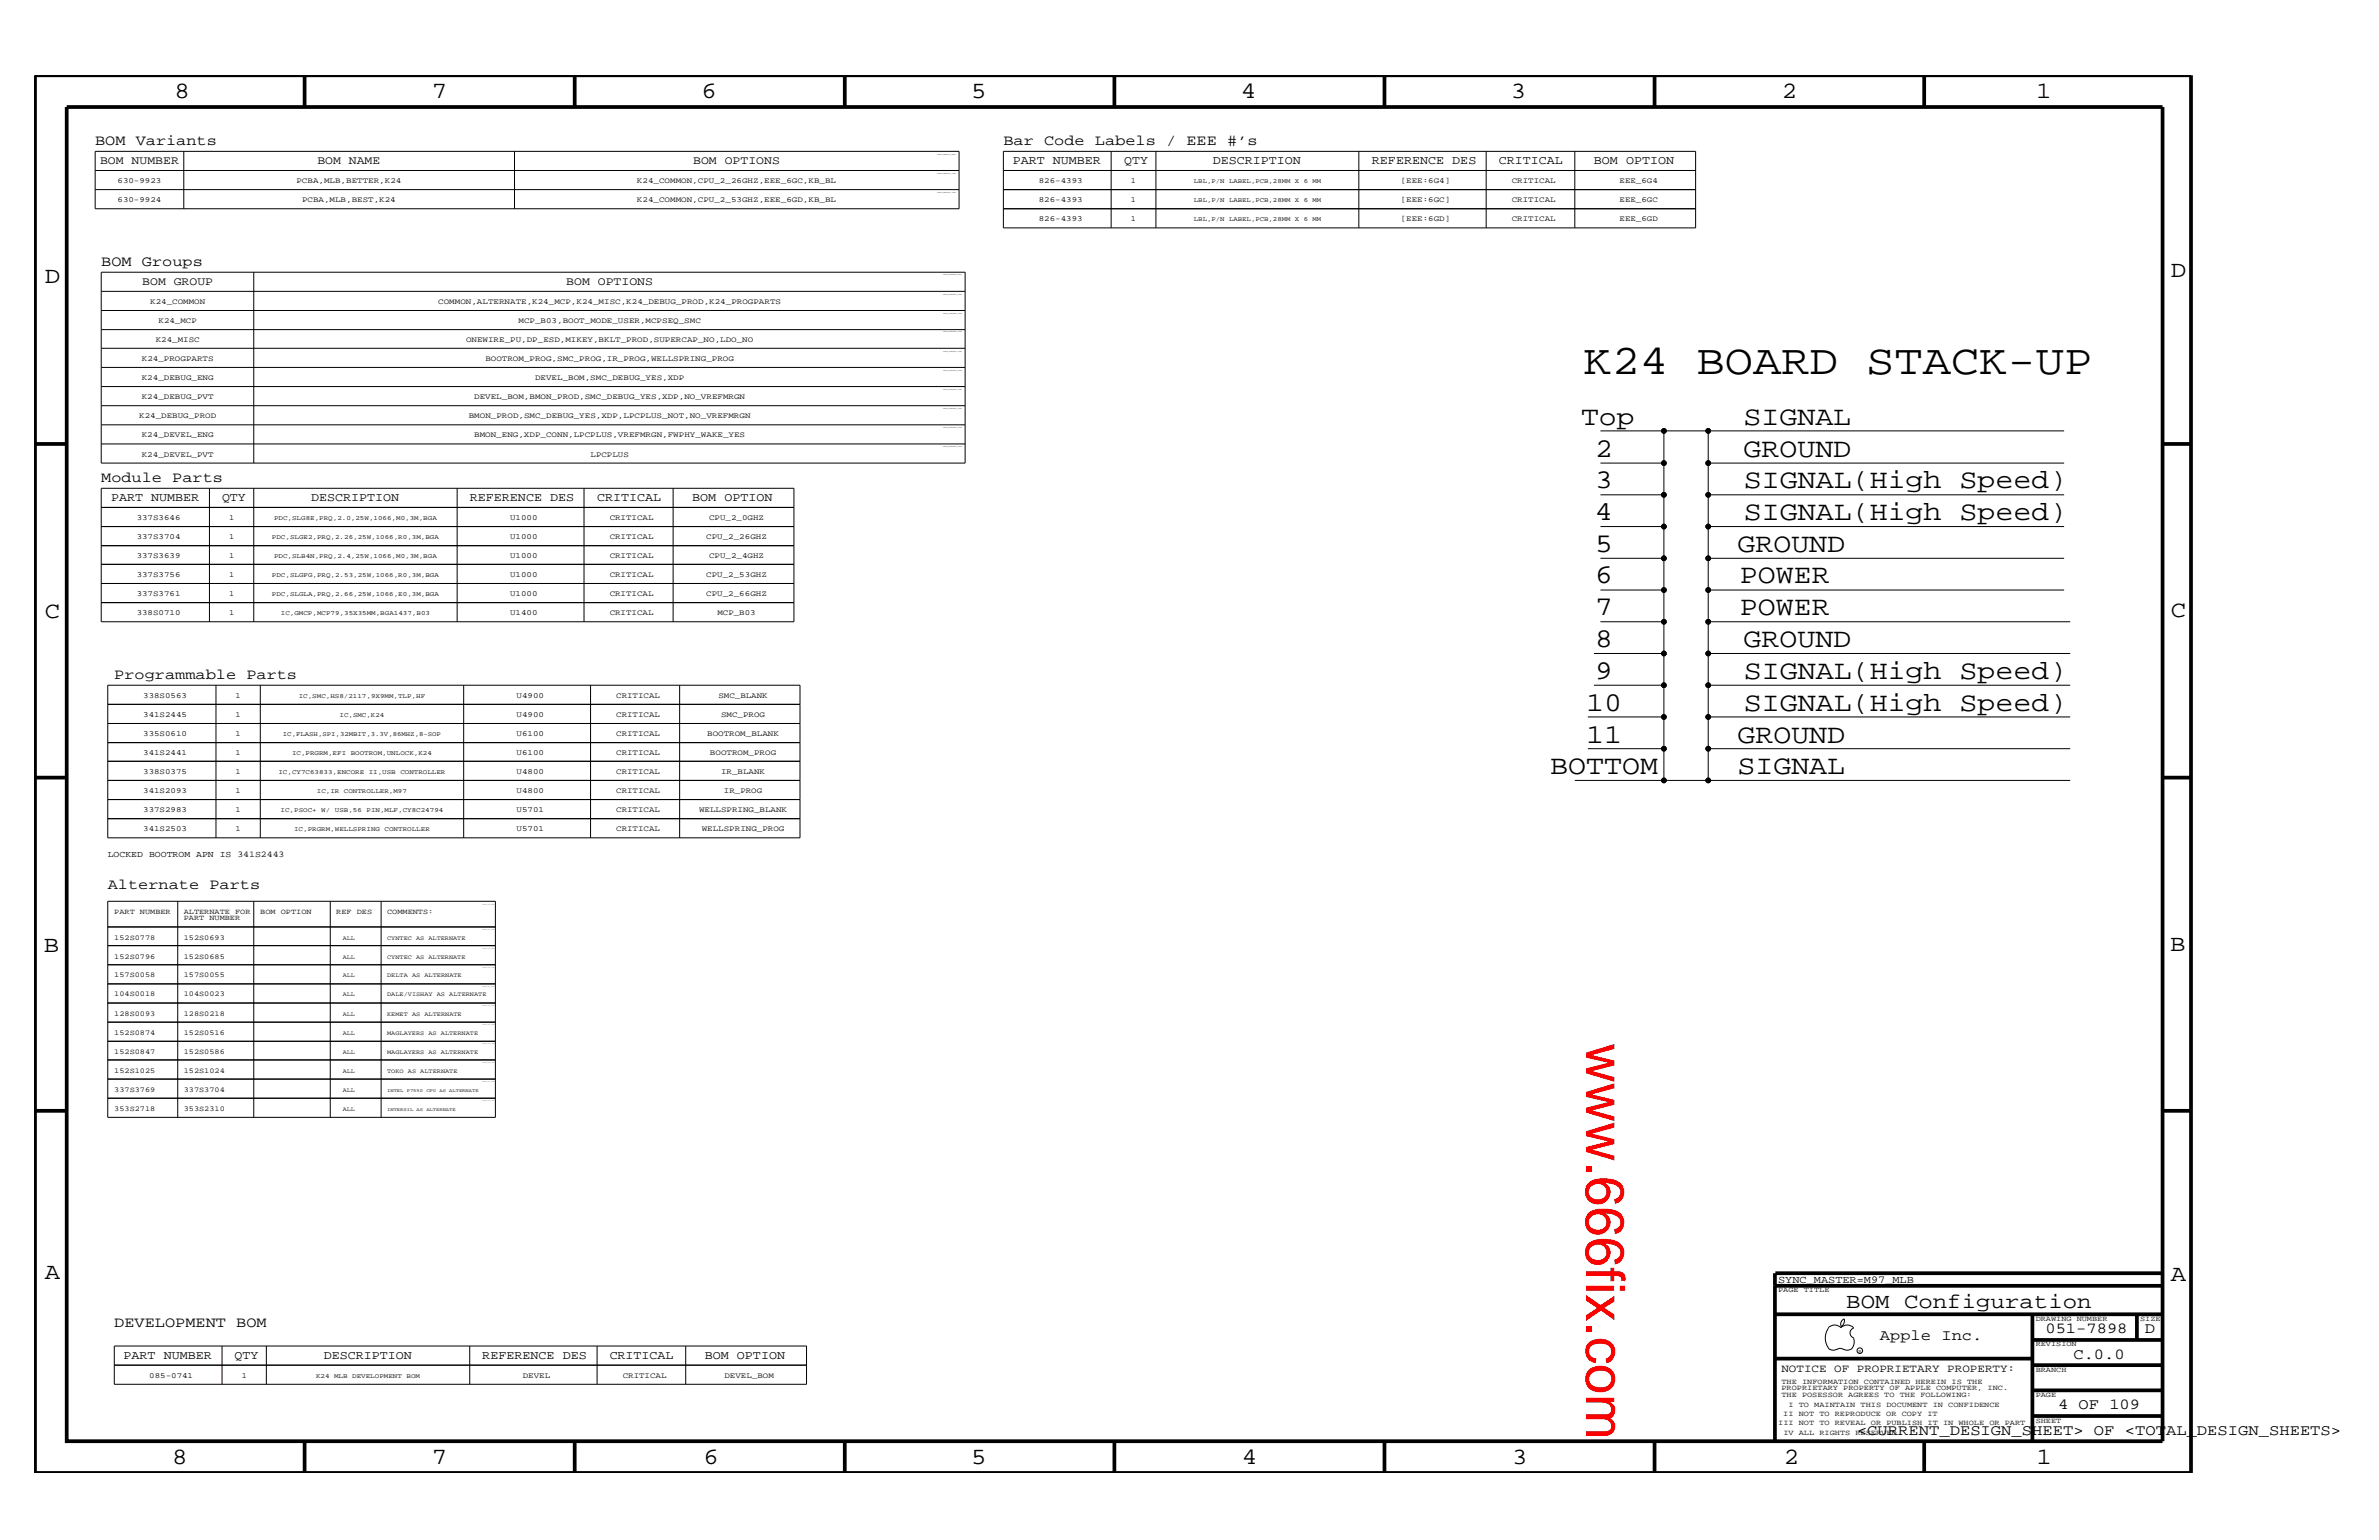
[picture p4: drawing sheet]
<svg xmlns="http://www.w3.org/2000/svg" width="432mm" height="279mm" viewBox="0 0 432 279" stroke-linecap="round" stroke-linejoin="round" font-family="sans-serif">
<defs><g id="words">
<text font-size="9.9" fill="#f00" x="287.9" y="189.3" transform="rotate(90 287.9 189.3)">www.666fix.com</text>
<text font-size="7.7" x="287.4" y="67.8">K24 BOARD STACK-UP</text>
<g font-size="4.9">
<text x="287" y="77.1">Top</text>
<text x="316.5" y="77.1">SIGNAL</text>
<text x="289.6" y="82.8">2</text>
<text x="316.5" y="82.8">GROUND</text>
<text x="289.6" y="88.6">3</text>
<text x="316.5" y="88.6">SIGNAL(High Speed)</text>
<text x="289.5" y="94.3">4</text>
<text x="316.5" y="94.3">SIGNAL(High Speed)</text>
<text x="289.6" y="100.1">5</text>
<text x="315.4" y="100.1">GROUND</text>
<text x="289.6" y="105.9">6</text>
<text x="315.8" y="105.9">POWER</text>
<text x="289.6" y="111.6">7</text>
<text x="315.8" y="111.6">POWER</text>
<text x="289.6" y="117.4">8</text>
<text x="316.5" y="117.4">GROUND</text>
<text x="289.6" y="123.1">9</text>
<text x="316.5" y="123.1">SIGNAL(High Speed)</text>
<text x="287.9" y="129">10</text>
<text x="316.5" y="129">SIGNAL(High Speed)</text>
<text x="287.9" y="134.7">11</text>
<text x="315.4" y="134.7">GROUND</text>
<text x="281.4" y="140.5">BOTTOM</text>
<text x="315.4" y="140.5">SIGNAL</text>
</g>
<g font-size="4.2">
<text x="31.7" y="17.8">8</text>
<text x="78.4" y="17.8">7</text>
<text x="127.3" y="17.8">6</text>
<text x="176.3" y="17.8">5</text>
<text x="225.2" y="17.8">4</text>
<text x="274.2" y="17.8">3</text>
<text x="323.4" y="17.8">2</text>
<text x="369.6" y="17.8">1</text>
<text x="8.1" y="51.3">D</text>
<text x="394" y="50.3">D</text>
<text x="8.1" y="112.1">C</text>
<text x="394" y="111.9">C</text>
<text x="8" y="172.7">B</text>
<text x="393.9" y="172.5">B</text>
<text x="8.1" y="232">A</text>
<text x="394" y="232.4">A</text>
<text x="31.2" y="265.6">8</text>
<text x="78.4" y="265.6">7</text>
<text x="127.7" y="265.6">6</text>
<text x="176.3" y="265.6">5</text>
<text x="225.4" y="265.6">4</text>
<text x="274.5" y="265.6">3</text>
<text x="323.8" y="265.6">2</text>
<text x="369.7" y="265.6">1</text>
</g>
<text font-size="3.9" x="335.1" y="237.3">BOM Configuration</text>
<g font-size="2.8">
<text x="341.2" y="243.1">Apple Inc.</text>
<text x="371.3" y="241.9">051-7898</text>
<text x="389.3" y="241.9">D</text>
<text x="376.3" y="246.5">C.0.0</text>
<text x="373.5" y="255.7">4 OF 109</text>
<text x="337.1" y="260.4">&lt;CURRENT_DESIGN_SHEET&gt; OF &lt;TOTAL_DESIGN_SHEETS&gt;</text>
</g>
<g font-size="2.7">
<text x="17.3" y="26.4">BOM Variants</text>
<text x="182.1" y="26.4">Bar Code Labels / EEE #’s</text>
<text x="18.4" y="48.2">BOM Groups</text>
<text x="18.4" y="87.4">Module Parts</text>
<text x="20.7" y="123.1">Programmable Parts</text>
<text x="19.6" y="161.2">Alternate Parts</text>
<text x="20.7" y="240.7">DEVELOPMENT BOM</text>
</g>
<g font-size="2.2">
<text x="183.8" y="29.8">PART NUMBER</text>
<text x="204" y="29.8">QTY</text>
<text x="220.1" y="29.8">DESCRIPTION</text>
<text x="249" y="29.8">REFERENCE DES</text>
<text x="272" y="29.8">CRITICAL</text>
<text x="289.3" y="29.8">BOM OPTION</text>
<text x="20.2" y="90.9">PART NUMBER</text>
<text x="40.3" y="90.9">QTY</text>
<text x="56.5" y="90.9">DESCRIPTION</text>
<text x="85.3" y="90.9">REFERENCE DES</text>
<text x="108.4" y="90.9">CRITICAL</text>
<text x="125.6" y="90.9">BOM OPTION</text>
<text x="22.4" y="246.5">PART NUMBER</text>
<text x="42.6" y="246.5">QTY</text>
<text x="58.8" y="246.5">DESCRIPTION</text>
<text x="87.5" y="246.5">REFERENCE DES</text>
<text x="110.7" y="246.5">CRITICAL</text>
<text x="127.9" y="246.5">BOM OPTION</text>
</g>
<g font-size="2.1">
<text x="18.2" y="29.8">BOM NUMBER</text>
<text x="57.6" y="29.8">BOM NAME</text>
<text x="125.8" y="29.8">BOM OPTIONS</text>
<text x="25.8" y="51.7">BOM GROUP</text>
<text x="102.8" y="51.7">BOM OPTIONS</text>
</g>
<text font-size="2" x="323.3" y="248.9">NOTICE OF PROPRIETARY PROPERTY:</text>
<text font-size="1.9" x="322.7" y="232.7">SYNC_MASTER=M97_MLB</text>
<text font-size="1.6" x="19.6" y="155.5">LOCKED BOOTROM APN IS 341S2443</text>
<g font-size="1.4">
<text x="21.3" y="33.2">630-9923</text>
<text x="53.8" y="33.2">PCBA,MLB,BETTER,K24</text>
<text x="115.6" y="33.2">K24_COMMON,CPU_2_26GHZ,EEE_6GC,KB_BL</text>
<text x="188.6" y="33.2">826-4393</text>
<text x="205.3" y="33.2">1</text>
<text x="254.3" y="33.2">[EEE:6G4]</text>
<text x="274.4" y="33.2">CRITICAL</text>
<text x="294" y="33.2">EEE_6G4</text>
<text x="21.3" y="36.7">630-9924</text>
<text x="54.8" y="36.7">PCBA,MLB,BEST,K24</text>
<text x="115.6" y="36.7">K24_COMMON,CPU_2_53GHZ,EEE_6GD,KB_BL</text>
<text x="188.6" y="40.2">826-4393</text>
<text x="188.6" y="36.7">826-4393</text>
<text x="205.3" y="40.2">1</text>
<text x="205.3" y="36.7">1</text>
<text x="254.3" y="40.2">[EEE:6GD]</text>
<text x="254.3" y="36.7">[EEE:6GC]</text>
<text x="274.4" y="36.7">CRITICAL</text>
<text x="274.4" y="40.2">CRITICAL</text>
<text x="294" y="40.2">EEE_6GD</text>
<text x="294" y="36.7">EEE_6GC</text>
<text x="27.3" y="55.1">K24_COMMON</text>
<text x="28.8" y="58.6">K24_MCP</text>
<text x="79.5" y="55.1">COMMON,ALTERNATE,K24_MCP,K24_MISC,K24_DEBUG_PROD,K24_PROGPARTS</text>
<text x="94.1" y="58.6">MCP_B03,BOOT_MODE_USER,MCPSEQ_SMC</text>
<text x="25.7" y="65.6">K24_PROGPARTS</text>
<text x="28.3" y="62.1">K24_MISC</text>
<text x="84.6" y="62.1">ONEWIRE_PU,DP_ESD,MIKEY,BKLT_PROD,SUPERCAP_NO,LDO_NO</text>
<text x="88.1" y="65.6">BOOTROM_PROG,SMC_PROG,IR_PROG,WELLSPRING_PROG</text>
<text x="25.7" y="69">K24_DEBUG_ENG</text>
<text x="97.1" y="69">DEVEL_BOM,SMC_DEBUG_YES,XDP</text>
<text x="25.3" y="75.9">K24_DEBUG_PROD</text>
<text x="25.7" y="72.4">K24_DEBUG_PVT</text>
<text x="85.1" y="75.9">BMON_PROD,SMC_DEBUG_YES,XDP,LPCPLUS_NOT,NO_VREFMRGN</text>
<text x="86.1" y="72.4">DEVEL_BOM,BMON_PROD,SMC_DEBUG_YES,XDP,NO_VREFMRGN</text>
<text x="25.7" y="82.8">K24_DEVEL_PVT</text>
<text x="25.7" y="79.4">K24_DEVEL_ENG</text>
<text x="86.1" y="79.4">BMON_ENG,XDP_CONN,LPCPLUS,VREFMRGN,FWPHY_WAKE_YES</text>
<text x="107.2" y="82.8">LPCPLUS</text>
<text x="24.8" y="94.3">337S3646</text>
<text x="41.6" y="94.3">1</text>
<text x="92.6" y="94.3">U1000</text>
<text x="110.7" y="94.3">CRITICAL</text>
<text x="128.7" y="94.3">CPU_2_0GHZ</text>
<text x="24.8" y="101.3">337S3639</text>
<text x="24.8" y="97.8">337S3704</text>
<text x="41.6" y="101.3">1</text>
<text x="41.6" y="97.8">1</text>
<text x="92.6" y="101.3">U1000</text>
<text x="92.6" y="97.8">U1000</text>
<text x="110.7" y="97.8">CRITICAL</text>
<text x="110.7" y="101.3">CRITICAL</text>
<text x="128.2" y="97.8">CPU_2_26GHZ</text>
<text x="128.7" y="101.3">CPU_2_4GHZ</text>
<text x="24.8" y="104.8">337S3756</text>
<text x="41.6" y="104.8">1</text>
<text x="92.6" y="104.8">U1000</text>
<text x="110.7" y="104.8">CRITICAL</text>
<text x="128.2" y="104.8">CPU_2_53GHZ</text>
<text x="24.8" y="111.6">338S0710</text>
<text x="24.8" y="108.1">337S3761</text>
<text x="41.6" y="111.6">1</text>
<text x="41.6" y="108.1">1</text>
<text x="92.6" y="108.1">U1000</text>
<text x="92.6" y="111.6">U1400</text>
<text x="110.7" y="108.1">CRITICAL</text>
<text x="110.7" y="111.6">CRITICAL</text>
<text x="128.2" y="108.1">CPU_2_66GHZ</text>
<text x="130.2" y="111.6">MCP_B03</text>
<text x="26" y="126.6">338S0563</text>
<text x="26" y="130.1">341S2445</text>
<text x="42.7" y="126.6">1</text>
<text x="42.7" y="130.1">1</text>
<text x="93.8" y="126.6">U4900</text>
<text x="93.8" y="130.1">U4900</text>
<text x="111.8" y="126.6">CRITICAL</text>
<text x="111.8" y="130.1">CRITICAL</text>
<text x="130.4" y="126.6">SMC_BLANK</text>
<text x="130.9" y="130.1">SMC_PROG</text>
<text x="26" y="133.5">335S0610</text>
<text x="26" y="137">341S2441</text>
<text x="42.7" y="137">1</text>
<text x="42.7" y="133.5">1</text>
<text x="93.8" y="137">U6100</text>
<text x="93.8" y="133.5">U6100</text>
<text x="111.8" y="137">CRITICAL</text>
<text x="111.8" y="133.5">CRITICAL</text>
<text x="128.4" y="133.5">BOOTROM_BLANK</text>
<text x="128.9" y="137">BOOTROM_PROG</text>
<text x="26" y="144">341S2093</text>
<text x="26" y="140.5">338S0375</text>
<text x="42.7" y="144">1</text>
<text x="42.7" y="140.5">1</text>
<text x="93.8" y="144">U4800</text>
<text x="93.8" y="140.5">U4800</text>
<text x="111.8" y="144">CRITICAL</text>
<text x="111.8" y="140.5">CRITICAL</text>
<text x="130.9" y="140.5">IR_BLANK</text>
<text x="131.4" y="144">IR_PROG</text>
<text x="26" y="147.3">337S2983</text>
<text x="42.7" y="147.3">1</text>
<text x="93.8" y="147.3">U5701</text>
<text x="111.8" y="147.3">CRITICAL</text>
<text x="126.9" y="147.3">WELLSPRING_BLANK</text>
<text x="26" y="150.8">341S2503</text>
<text x="42.7" y="150.8">1</text>
<text x="93.8" y="150.8">U5701</text>
<text x="111.8" y="150.8">CRITICAL</text>
<text x="127.4" y="150.8">WELLSPRING_PROG</text>
<text x="20.7" y="165.8">PART NUMBER</text>
<text x="33.4" y="167">PART NUMBER</text>
<text x="33.4" y="165.8">ALTERNATE FOR</text>
<text x="47.2" y="165.8">BOM OPTION</text>
<text x="61" y="165.8">REF DES</text>
<text x="70.3" y="165.8">COMMENTS:</text>
<text x="20.7" y="170.5">152S0778</text>
<text x="20.7" y="173.9">152S0796</text>
<text x="33.4" y="170.5">152S0693</text>
<text x="33.4" y="173.9">152S0685</text>
<text x="20.7" y="177.3">157S0058</text>
<text x="33.4" y="177.3">157S0055</text>
<text x="20.7" y="180.8">104S0018</text>
<text x="20.7" y="184.3">128S0093</text>
<text x="33.4" y="180.8">104S0023</text>
<text x="33.4" y="184.3">128S0218</text>
<text x="20.7" y="187.7">152S0874</text>
<text x="20.7" y="191.2">152S0847</text>
<text x="33.4" y="191.2">152S0586</text>
<text x="33.4" y="187.7">152S0516</text>
<text x="20.7" y="194.7">152S1025</text>
<text x="33.4" y="194.7">152S1024</text>
<text x="20.7" y="201.5">353S2718</text>
<text x="20.7" y="198.1">337S3769</text>
<text x="33.4" y="201.5">353S2310</text>
<text x="33.4" y="198.1">337S3704</text>
<text x="322.7" y="234.4">PAGE TITLE</text>
<text x="369.5" y="239.6">DRAWING NUMBER</text>
<text x="388.5" y="239.6">SIZE</text>
<text x="369.5" y="244.2">REVISION</text>
<text x="27.1" y="250">085-0741</text>
<text x="43.9" y="250">1</text>
<text x="94.9" y="250">DEVEL</text>
<text x="113" y="250">CRITICAL</text>
<text x="131.5" y="250">DEVEL_BOM</text>
<text x="323.3" y="251.1">THE INFORMATION CONTAINED HEREIN IS THE</text>
<text x="369.5" y="248.9">BRANCH</text>
<text x="323.3" y="253.4">THE POSESSOR AGREES TO THE FOLLOWING:</text>
<text x="323.3" y="252.3">PROPRIETARY PROPERTY OF APPLE COMPUTER, INC.</text>
<text x="323.7" y="256.9">II NOT TO REPRODUCE OR COPY IT</text>
<text x="324.6" y="255.2">I TO MAINTAIN THIS DOCUMENT IN CONFIDENCE</text>
<text x="369.5" y="253.4">PAGE</text>
<text x="322.7" y="258.6">III NOT TO REVEAL OR PUBLISH IT IN WHOLE OR PART</text>
<text x="323.7" y="260.4">IV ALL RIGHTS RESERVED</text>
<text x="369.5" y="258.1">SHEET</text>
</g>
<g font-size="1.2">
<text x="216.7" y="33.2">LBL,P/N LABEL,PCB,28MM X 6 MM</text>
<text x="216.7" y="40.2">LBL,P/N LABEL,PCB,28MM X 6 MM</text>
<text x="216.7" y="36.7">LBL,P/N LABEL,PCB,28MM X 6 MM</text>
<text x="49.7" y="94.3">PDC,SLG8E,PRQ,2.0,25W,1066,M0,3M,BGA</text>
<text x="49.4" y="97.8">PDC,SLGE2,PRQ,2.26,25W,1066,R0,3M,BGA</text>
<text x="49.7" y="101.3">PDC,SLB4N,PRQ,2.4,25W,1066,M0,3M,BGA</text>
<text x="49.4" y="104.8">PDC,SLGFG,PRQ,2.53,25W,1066,R0,3M,BGA</text>
<text x="49.4" y="108.1">PDC,SLGLA,PRQ,2.66,25W,1066,E0,3M,BGA</text>
<text x="51" y="111.6">IC,GMCP,MCP79,35X35MM,BGA1437,B03</text>
<text x="54.2" y="126.6">IC,SMC,HS8/2117,9X9MM,TLP,HF</text>
<text x="61.6" y="130.1">IC,SMC,K24</text>
<text x="51.4" y="133.5">IC,FLASH,SPI,32MBIT,3.3V,86MHZ,8-SOP</text>
<text x="53" y="137">IC,PRGRM,EFI BOOTROM,UNLOCK,K24</text>
<text x="50.5" y="140.5">IC,CY7C63833,ENCORE II,USB CONTROLLER</text>
<text x="57.5" y="144">IC,IR CONTROLLER,M97</text>
<text x="50.9" y="147.3">IC,PSOC+ W/ USB,56 PIN,MLF,CY8C24794</text>
<text x="53.4" y="150.8">IC,PRGRM,WELLSPRING CONTROLLER</text>
<text x="57.4" y="250">K24 MLB DEVELOPMENT BOM</text>
</g>
<g font-size="1.1">
<text x="62.2" y="173.9">ALL</text>
<text x="62.2" y="170.5">ALL</text>
<text x="70.3" y="170.5">CYNTEC AS ALTERNATE</text>
<text x="70.3" y="173.9">CYNTEC AS ALTERNATE</text>
<text x="62.2" y="177.3">ALL</text>
<text x="70.3" y="177.3">DELTA AS ALTERNATE</text>
<text x="62.2" y="180.8">ALL</text>
<text x="62.2" y="184.3">ALL</text>
<text x="70.3" y="180.8">DALE/VISHAY AS ALTERNATE</text>
<text x="70.3" y="184.3">KEMET AS ALTERNATE</text>
<text x="62.2" y="187.7">ALL</text>
<text x="62.2" y="191.2">ALL</text>
<text x="70.3" y="187.7">MAGLAYERS AS ALTERNATE</text>
<text x="70.3" y="191.2">MAGLAYERS AS ALTERNATE</text>
<text x="62.2" y="194.7">ALL</text>
<text x="70.3" y="194.7">TOKO AS ALTERNATE</text>
<text x="62.2" y="201.5">ALL</text>
<text x="62.2" y="198.1">ALL</text>
</g>
<text font-size=".9" x="337.3" y="245.4">R</text>
<g font-size=".8">
<text x="70.3" y="201.5">INTERSIL</text>
<text x="70.3" y="198.1">INTEL</text>
<text x="73.8" y="198.1">P7550</text>
<text x="75.6" y="201.5">AS</text>
<text x="77.4" y="201.5">ALTERNATE</text>
<text x="77.4" y="198.1">CPU</text>
<text x="79.8" y="198.1">AS</text>
<text x="81.5" y="198.1">ALTERNATE</text>
</g>
<g font-size=".3">
<text x="170.1" y="28.1">TABLE_BOMGROUP_HEAD</text>
<text x="170.1" y="35">TABLE_BOMGROUP_ITEM</text>
<text x="170.1" y="31.5">TABLE_BOMGROUP_ITEM</text>
<text x="171.2" y="50">TABLE_BOMGROUP_HEAD</text>
<text x="171.2" y="53.5">TABLE_BOMGROUP_ITEM</text>
<text x="171.2" y="56.9">TABLE_BOMGROUP_ITEM</text>
<text x="171.2" y="63.8">TABLE_BOMGROUP_ITEM</text>
<text x="171.2" y="60.3">TABLE_BOMGROUP_ITEM</text>
<text x="171.2" y="70.7">TABLE_BOMGROUP_ITEM</text>
<text x="171.2" y="67.3">TABLE_BOMGROUP_ITEM</text>
<text x="171.2" y="77.7">TABLE_BOMGROUP_ITEM</text>
<text x="171.2" y="74.2">TABLE_BOMGROUP_ITEM</text>
<text x="171.2" y="81.1">TABLE_BOMGROUP_ITEM</text>
</g>
</g></defs>
<g fill="none" stroke="#000" stroke-width=".68" stroke-linecap="butt">
<path d="M6.4 13.7h391.3v253.5h-391.3zM12.1 19.4h380.4v242.1h-380.4zM55.3 13.7v5.7M104.3 13.7v5.7M153.3 13.7v5.7M202.3 13.7v5.7M251.3 13.7v5.7M300.3 13.7v5.7M349.3 13.7v5.7M6.4 80.5h5.7M392.5 80.5h5.2M6.4 141.1h5.7"/>
<path d="M392.5 141.1h5.2M6.4 201.5h5.7M392.5 201.5h5.2M322.2 231v30.5M322.2 233.3h70.3M322.2 238.4h70.3M322.2 231h70.3M368.9 238.4v23.1M387.9 238.4v4.7M322.2 246.5h46.7M368.9 256.9h23.6M368.9 252.3h23.6"/>
<path d="M368.9 247.7h23.6M368.9 243.1h23.6M55.3 261.5v5.7M104.3 261.5v5.7M153.3 261.5v5.7M202.3 261.7v5.5M251.3 261.5v5.7M300.3 261.5v5.7M349.3 261.5v5.7"/>
</g>
<g fill="none" stroke="#000" stroke-width=".18">
<path d="M17.3 27.5h156.8v10.4h-156.8zM17.3 30.9h156.8M17.3 34.4h156.8M33.4 27.5v10.4M93.4 27.5v10.4M182.1 27.5h125.7v13.8h-125.7zM182.1 30.9h125.7M182.1 37.9h125.7M182.1 34.4h125.7M201.7 27.5v13.8M209.8 27.5v13.8M246.6 27.5v13.8"/>
<path d="M269.7 27.5v13.8M285.8 27.5v13.8M18.4 49.4h156.8v34.6h-156.8zM18.4 52.9h156.8M18.4 56.3h156.8M18.4 59.8h156.8M46.1 49.4v34.6M18.4 77.1h156.8M18.4 73.6h156.8M18.4 70.1h156.8M18.4 66.7h156.8M18.4 63.2h156.8"/>
<path d="M290.5 78.2h11.5M310 78.2v34.6M374.7 78.2h-72.7v5.8h-11.5M18.4 88.6h125.7v24.2h-125.7zM18.4 92.1h125.7M18.4 80.5h156.8M18.4 95.5h125.7M18.4 99h125.7M38 88.6v24.2M46.1 88.6v24.2M83 88.6v24.2M106 88.6v24.2"/>
<path d="M122.2 88.6v24.2M302 84v5.8h-11.5M302 89.8v5.7h-11.5M302 95.5v5.8h-11.5M310 84h64.7M310 95.5h64.7M310 89.8h64.7M18.4 102.4h125.7M18.4 105.9h125.7M18.4 109.3h125.7M302 101.3v5.7h-11.5M302 107v5.8h-11.5"/>
<path d="M302 112.8v5.8h-12.7M302 118.6v5.7h-12.7M310 118.6v5.7M310 101.3h64.7M310 107h64.7M375.8 112.8h-65.8v5.8h65.8M19.6 124.3h125.6v27.7h-125.6zM19.6 127.8h125.6M19.6 131.3h125.6M19.6 134.7h125.6M19.6 138.1h125.6M39.2 124.3v27.7"/>
<path d="M47.2 124.3v27.7M84.2 124.3v27.7M107.2 124.3v27.7M123.4 124.3v27.7M302 124.3v5.8h-13.8M302 130.1v5.7h-13.8M302 135.8v5.8h-16.2M310 130.1v11.5M310 135.8h65.8M375.8 124.3h-65.8v5.8h65.8M19.6 141.6h125.6M19.6 145.1h125.6"/>
<path d="M19.6 148.5h125.6M302 141.6h73.8M19.6 168.2h70.3M19.6 163.5h70.3v39.2h-70.3zM19.6 171.6h70.3M19.6 175h70.3M19.6 178.5h70.3M32.3 163.5v39.2M46.1 163.5v39.2M59.9 163.5v39.2M69.2 163.5v39.2M19.6 185.4h70.3"/>
<path d="M19.6 182h70.3M19.6 199.2h70.3M19.6 195.8h70.3M19.6 192.3h70.3M19.6 188.9h70.3M334.7 239.3l.1 .3a1.19 1.19 0 0 1-.6 1.1M334.8 239.3a1.02 1.02 0 0 0-.6 1.3M20.7 247.7h125.7M20.7 244.2h125.7v6.9h-125.7zM40.3 244.2v6.9M48.3 244.2v6.9M85.3 244.2v6.9"/>
<path d="M108.4 244.2v6.9M124.5 244.2v6.9M331.8 240.9a1.61 1.61 0 0 1 2.4 0M331.9 241a3.1 3.1 0 0 0 .2 3.9M332.1 244.8l.6 .2 .7-.2M333.4 244.9l.6-.3 .7 .3M334.1 240.9a1.61 1.61 0 0 1 2.3 0M334.6 244.8l.7 .2 .6-.2M336.4 242.8l.2 .6a1.95 1.95 0 0 1-.6 1.4M336.5 240.9a.93 .93 0 0 0-.7 .9 .93 .93 0 0 0 .7 .9"/>
<circle cx="302" cy="78.2" r=".42"/>
<circle cx="310" cy="78.2" r=".42"/>
<circle cx="302" cy="89.8" r=".42"/>
<circle cx="302" cy="84" r=".42"/>
<circle cx="302" cy="95.5" r=".42"/>
<circle cx="310" cy="89.8" r=".42"/>
<circle cx="310" cy="84" r=".42"/>
<circle cx="310" cy="95.5" r=".42"/>
<circle cx="302" cy="118.6" r=".42"/>
<circle cx="302" cy="101.3" r=".42"/>
<circle cx="302" cy="112.8" r=".42"/>
<circle cx="302" cy="107" r=".42"/>
<circle cx="310" cy="118.6" r=".42"/>
<circle cx="310" cy="101.3" r=".42"/>
<circle cx="310" cy="112.8" r=".42"/>
<circle cx="310" cy="107" r=".42"/>
<circle cx="302" cy="130.1" r=".42"/>
<circle cx="302" cy="135.8" r=".42"/>
<circle cx="302" cy="124.3" r=".42"/>
<circle cx="310" cy="130.1" r=".42"/>
<circle cx="310" cy="135.8" r=".42"/>
<circle cx="310" cy="124.3" r=".42"/>
<circle cx="302" cy="141.6" r=".42"/>
<circle cx="310" cy="141.6" r=".42"/>
<circle cx="337.6" cy="245.1" r=".51"/>
</g>
<g fill="#000">
<circle cx="302" cy="78.2" r=".42"/>
<circle cx="310" cy="78.2" r=".42"/>
<circle cx="302" cy="89.8" r=".42"/>
<circle cx="302" cy="84" r=".42"/>
<circle cx="302" cy="95.5" r=".42"/>
<circle cx="310" cy="89.8" r=".42"/>
<circle cx="310" cy="84" r=".42"/>
<circle cx="310" cy="95.5" r=".42"/>
<circle cx="302" cy="118.6" r=".42"/>
<circle cx="302" cy="101.3" r=".42"/>
<circle cx="302" cy="112.8" r=".42"/>
<circle cx="302" cy="107" r=".42"/>
<circle cx="310" cy="118.6" r=".42"/>
<circle cx="310" cy="101.3" r=".42"/>
<circle cx="310" cy="112.8" r=".42"/>
<circle cx="310" cy="107" r=".42"/>
<circle cx="302" cy="130.1" r=".42"/>
<circle cx="302" cy="135.8" r=".42"/>
<circle cx="302" cy="124.3" r=".42"/>
<circle cx="310" cy="130.1" r=".42"/>
<circle cx="310" cy="135.8" r=".42"/>
<circle cx="310" cy="124.3" r=".42"/>
<circle cx="302" cy="141.6" r=".42"/>
<circle cx="310" cy="141.6" r=".42"/>
</g>
<use href="#words"/>
</svg>
